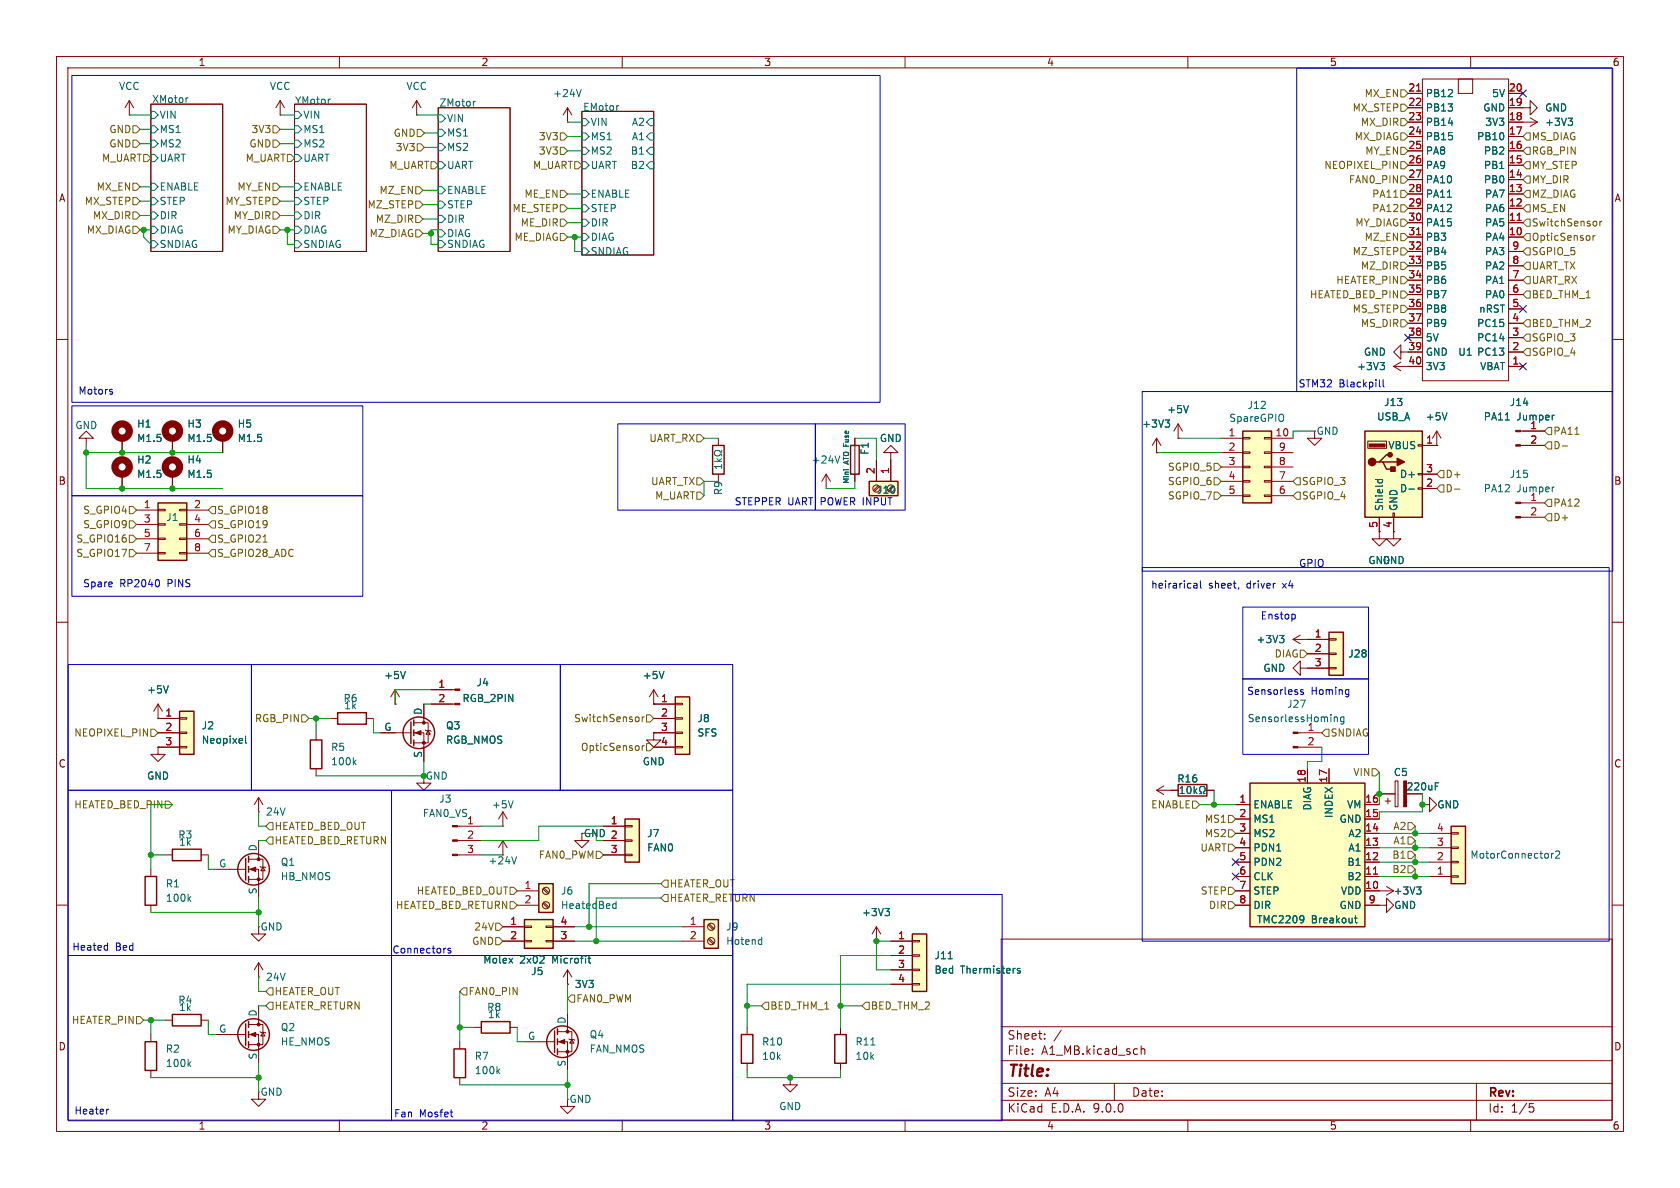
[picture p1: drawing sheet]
<svg xmlns="http://www.w3.org/2000/svg" width="297mm" height="210mm" viewBox="0 0 297 210" stroke-linecap="round" stroke-linejoin="round" font-family="sans-serif">
<defs><g id="words">
<text font-size="2.8" fill="#840000" x="178" y="190.9">Title:</text>
<g font-size="2.1" fill="#840000">
<text x="178" y="184">Sheet:</text>
<text x="178" y="186.7">File:</text>
<text x="184.1" y="186.7">A1_MB.kicad_sch</text>
<text x="178" y="196.9">KiCad</text>
<text x="178" y="194.1">Size:</text>
<text x="184.7" y="194.1">A4</text>
<text x="185.7" y="196.9">E.D.A.</text>
<text x="193.3" y="196.9">9.0.0</text>
<text x="200" y="194.1">Date:</text>
<text x="263" y="194.3">Rev:</text>
<text x="263" y="196.9">Id:</text>
<text x="267.1" y="196.9">1/5</text>
</g>
<g font-size="1.8" fill="#840000">
<text x="35" y="11.9">1</text>
<text x="85" y="11.9">2</text>
<text x="135" y="11.9">3</text>
<text x="185" y="11.9">4</text>
<text x="235" y="11.9">5</text>
<text x="285" y="11.9">6</text>
<text x="10.3" y="35.9">A</text>
<text x="285.3" y="35.9">A</text>
<text x="10.3" y="85.9">B</text>
<text x="285.3" y="85.9">B</text>
<text x="246.1" y="93.4" transform="rotate(-90 246.1 93.4)">4</text>
<text x="10.3" y="135.9">C</text>
<text x="285.3" y="135.9">C</text>
<text x="248.6" y="139.9">220uF</text>
<text x="103.1" y="148.2">GND 2</text>
<text x="10.3" y="185.9">D</text>
<text x="285.3" y="185.9">D</text>
<text x="35" y="199.9">1</text>
<text x="85" y="199.9">2</text>
<text x="135" y="199.9">3</text>
<text x="185" y="199.9">4</text>
<text x="235" y="199.9">5</text>
<text x="285" y="199.9">6</text>
</g>
<g font-size="1.8" fill="#006464">
<text x="20.9" y="16.1">VCC</text>
<text x="47.6" y="16.1">VCC</text>
<text x="71.7" y="16.1">VCC</text>
<text x="97.7" y="17.4">+24V</text>
<text x="252" y="17.4">PB12</text>
<text x="263.7" y="17.4">5V</text>
<text x="26.8" y="18.3">XMotor</text>
<text x="28.1" y="23.7">MS1</text>
<text x="28.1" y="21.2">VIN</text>
<text x="52.1" y="18.5">YMotor</text>
<text x="53.5" y="23.7">MS1</text>
<text x="53.5" y="21.2">VIN</text>
<text x="77.6" y="18.9">ZMotor</text>
<text x="78.9" y="21.8">VIN</text>
<text x="103" y="19.7">EMotor</text>
<text x="104.3" y="22.5">VIN</text>
<text x="111.6" y="22.5">A2</text>
<text x="252" y="22.5">PB14</text>
<text x="252" y="19.9">PB13</text>
<text x="262.1" y="19.9">GND</text>
<text x="262.5" y="22.5">3V3</text>
<text x="273.1" y="19.9">GND</text>
<text x="273.1" y="22.5">+3V3</text>
<text x="28.1" y="26.3">MS2</text>
<text x="28.1" y="28.8">UART</text>
<text x="53.5" y="26.3">MS2</text>
<text x="53.5" y="28.8">UART</text>
<text x="78.9" y="24.3">MS1</text>
<text x="78.9" y="26.9">MS2</text>
<text x="104.3" y="25">MS1</text>
<text x="104.3" y="27.5">MS2</text>
<text x="111.4" y="27.5">B1</text>
<text x="111.6" y="25">A1</text>
<text x="252" y="27.5">PA8</text>
<text x="252" y="25">PB15</text>
<text x="261" y="25">PB10</text>
<text x="262.2" y="27.5">PB2</text>
<text x="28.1" y="33.9">ENABLE</text>
<text x="53.5" y="33.9">ENABLE</text>
<text x="78.9" y="30.1">UART</text>
<text x="78.9" y="34.5">ENABLE</text>
<text x="104.3" y="30.1">UART</text>
<text x="104.3" y="35.2">ENABLE</text>
<text x="111.4" y="30.1">B2</text>
<text x="252" y="35.2">PA11</text>
<text x="252" y="32.6">PA10</text>
<text x="252" y="30.1">PA9</text>
<text x="262.2" y="32.6">PB0</text>
<text x="262.2" y="30.1">PB1</text>
<text x="262.4" y="35.2">PA7</text>
<text x="28.1" y="41.5">DIAG</text>
<text x="28.1" y="39">DIR</text>
<text x="28.1" y="36.4">STEP</text>
<text x="53.5" y="41.5">DIAG</text>
<text x="53.5" y="39">DIR</text>
<text x="53.5" y="36.4">STEP</text>
<text x="78.9" y="39.6">DIR</text>
<text x="78.9" y="37">STEP</text>
<text x="104.3" y="40.2">DIR</text>
<text x="104.3" y="37.7">STEP</text>
<text x="252" y="40.2">PA15</text>
<text x="252" y="37.7">PA12</text>
<text x="262.4" y="40.2">PA5</text>
<text x="262.4" y="37.7">PA6</text>
<text x="28.1" y="44">SNDIAG</text>
<text x="53.5" y="44">SNDIAG</text>
<text x="78.9" y="42.1">DIAG</text>
<text x="78.9" y="44">SNDIAG</text>
<text x="104.3" y="42.8">DIAG</text>
<text x="104.3" y="45.3">SNDIAG</text>
<text x="252" y="47.9">PB5</text>
<text x="252" y="45.3">PB4</text>
<text x="252" y="42.8">PB3</text>
<text x="262.4" y="47.9">PA2</text>
<text x="262.4" y="45.3">PA3</text>
<text x="262.4" y="42.8">PA4</text>
<text x="252" y="52.9">PB7</text>
<text x="252" y="50.4">PB6</text>
<text x="262.4" y="52.9">PA0</text>
<text x="262.4" y="50.4">PA1</text>
<text x="252" y="58">PB9</text>
<text x="252" y="55.5">PB8</text>
<text x="261" y="58">PC15</text>
<text x="261.4" y="55.5">nRST</text>
<text x="239.8" y="65.6">+3V3</text>
<text x="241" y="63.1">GND</text>
<text x="252" y="65.6">3V3</text>
<text x="252" y="63.1">GND</text>
<text x="252" y="60.6">5V</text>
<text x="257.7" y="63.1">U1 PC13</text>
<text x="261" y="60.6">PC14</text>
<text x="261.6" y="65.6">VBAT</text>
<text x="244.6" y="72">J13</text>
<text x="266.8" y="72">J14</text>
<text x="13.2" y="76">GND</text>
<text x="24.1" y="75.8">H1</text>
<text x="33" y="75.8">H3</text>
<text x="41.9" y="75.8">H5</text>
<text x="201.8" y="75.8">+3V3</text>
<text x="206.2" y="73.3">+5V</text>
<text x="217.2" y="74.8">SpareGPIO</text>
<text x="220.5" y="72.5">J12</text>
<text x="232.7" y="77.1">GND</text>
<text x="243.3" y="74.5">USB_A</text>
<text x="252" y="74.5">+5V</text>
<text x="262.2" y="74.5">PA11</text>
<text x="268.2" y="74.5">Jumper</text>
<text x="24.1" y="82.1">H2</text>
<text x="24.1" y="78.3">M1.5</text>
<text x="33" y="82.1">H4</text>
<text x="33" y="78.3">M1.5</text>
<text x="41.9" y="78.3">M1.5</text>
<text x="143.4" y="82.1">+24V</text>
<text x="153.8" y="80.5" transform="rotate(-90 153.8 80.5)">F1</text>
<text x="155.4" y="78.3">GND</text>
<text x="245.3" y="79.6">VBUS</text>
<text x="24.1" y="84.7">M1.5</text>
<text x="33" y="84.7">M1.5</text>
<text x="127.9" y="87.6" transform="rotate(-90 127.9 87.6)">R9</text>
<text x="154.9" y="87.5">J10</text>
<text x="247.4" y="84.7">D+</text>
<text x="247.4" y="87.2">D-</text>
<text x="262.2" y="87.2">PA12</text>
<text x="266.8" y="84.7">J15</text>
<text x="268.2" y="87.2">Jumper</text>
<text x="29.3" y="92.3">J1</text>
<text x="244.7" y="90.4" transform="rotate(-90 244.7 90.4)">Shield</text>
<text x="247.2" y="90.4" transform="rotate(-90 247.2 90.4)">GND</text>
<text x="241.8" y="99.9">GND</text>
<text x="244.3" y="99.9">GND</text>
<text x="222" y="113.9">+3V3</text>
<text x="223.2" y="119">GND</text>
<text x="238.3" y="116.4">J28</text>
<text x="25.9" y="122.8">+5V</text>
<text x="60.6" y="124.3">R6</text>
<text x="60.8" y="125.6">1k</text>
<text x="67.8" y="120.2">+5V</text>
<text x="81.7" y="124.3">RGB_2PIN</text>
<text x="84.2" y="121.5">J4</text>
<text x="113.5" y="120.2">+5V</text>
<text x="227.4" y="125.3">J27</text>
<text x="35.6" y="129.1">J2</text>
<text x="35.6" y="131.7">Neopixel</text>
<text x="67.8" y="129.3">G</text>
<text x="74.7" y="126.5" transform="rotate(-90 74.7 126.5)">D</text>
<text x="78.7" y="131.7">RGB_NMOS</text>
<text x="78.7" y="129.1">Q3</text>
<text x="123.2" y="127.9">J8</text>
<text x="123.2" y="130.4">SFS</text>
<text x="220.5" y="127.9">SensorlessHoming</text>
<text x="58.4" y="132.9">R5</text>
<text x="58.4" y="135.5">100k</text>
<text x="74.7" y="134.1" transform="rotate(-90 74.7 134.1)">S</text>
<text x="113.5" y="135.5">GND</text>
<text x="246.3" y="137.4">C5</text>
<text x="25.9" y="138">GND</text>
<text x="75.2" y="138">GND</text>
<text x="77.5" y="142.1">J3</text>
<text x="86.9" y="143.1">+5V</text>
<text x="208" y="138.5">R16</text>
<text x="221.5" y="143.1">ENABLE</text>
<text x="232" y="143.4" transform="rotate(-90 232 143.4)">DIAG</text>
<text x="238" y="143.1">VM</text>
<text x="254" y="143.1">GND</text>
<text x="31.4" y="148.4">R3</text>
<text x="31.5" y="149.7">1k</text>
<text x="46.9" y="144.4">24V</text>
<text x="74.6" y="144.6">FAN0_VS</text>
<text x="82.5" y="145.8">1</text>
<text x="114.3" y="148.2">J7</text>
<text x="221.5" y="145.6">MS1</text>
<text x="221.5" y="148.2">MS2</text>
<text x="235.8" y="144.7" transform="rotate(-90 235.8 144.7)">INDEX</text>
<text x="236.7" y="145.6">GND</text>
<text x="238.3" y="148.2">A2</text>
<text x="38.6" y="153.4">G</text>
<text x="45.5" y="150.6" transform="rotate(-90 45.5 150.6)">D</text>
<text x="49.5" y="153.3">Q1</text>
<text x="49.5" y="155.8">HB_NMOS</text>
<text x="86.3" y="153">+24V</text>
<text x="114.3" y="150.7">FAN0</text>
<text x="221.5" y="150.7">PDN1</text>
<text x="221.5" y="153.3">PDN2</text>
<text x="221.5" y="155.8">CLK</text>
<text x="238.1" y="153.3">B1</text>
<text x="238.1" y="155.8">B2</text>
<text x="238.3" y="150.7">A1</text>
<text x="259.9" y="152">MotorConnector2</text>
<text x="29.2" y="157.1">R1</text>
<text x="29.2" y="159.6">100k</text>
<text x="45.5" y="158.2" transform="rotate(-90 45.5 158.2)">S</text>
<text x="99.1" y="158.3">J6</text>
<text x="99.1" y="160.9">HeatedBed</text>
<text x="221.5" y="158.3">STEP</text>
<text x="221.5" y="160.9">DIR</text>
<text x="236.7" y="160.9">GND</text>
<text x="237" y="158.3">VDD</text>
<text x="246.3" y="158.3">+3V3</text>
<text x="246.4" y="160.9">GND</text>
<text x="46" y="164.7">GND</text>
<text x="128.3" y="164.7">J9</text>
<text x="128.3" y="167.2">Hotend</text>
<text x="152.3" y="162.2">+3V3</text>
<text x="222.1" y="163.4">TMC2209</text>
<text x="231.8" y="163.4">Breakout</text>
<text x="46.9" y="173.6">24V</text>
<text x="85.3" y="170.5">Molex</text>
<text x="91.9" y="170.5">2x02</text>
<text x="93.8" y="172.6">J5</text>
<text x="97.7" y="170.5">Microfit</text>
<text x="165.1" y="169.8">J11</text>
<text x="165.1" y="172.3">Bed</text>
<text x="169.8" y="172.3">Thermisters</text>
<text x="31.4" y="177.6">R4</text>
<text x="31.5" y="178.9">1k</text>
<text x="45.5" y="179.8" transform="rotate(-90 45.5 179.8)">D</text>
<text x="86" y="178.9">R8</text>
<text x="101.5" y="174.9">3V3</text>
<text x="38.6" y="182.6">G</text>
<text x="49.5" y="182.5">Q2</text>
<text x="49.5" y="185">HE_NMOS</text>
<text x="86.2" y="180.2">1k</text>
<text x="93.2" y="183.9">G</text>
<text x="100.1" y="181.1" transform="rotate(-90 100.1 181.1)">D</text>
<text x="104.1" y="183.7">Q4</text>
<text x="134.6" y="185">R10</text>
<text x="151.1" y="185">R11</text>
<text x="29.2" y="186.3">R2</text>
<text x="29.2" y="188.8">100k</text>
<text x="45.5" y="187.4" transform="rotate(-90 45.5 187.4)">S</text>
<text x="83.8" y="187.6">R7</text>
<text x="83.8" y="190.1">100k</text>
<text x="100.1" y="188.7" transform="rotate(-90 100.1 188.7)">S</text>
<text x="104.1" y="186.3">FAN_NMOS</text>
<text x="134.6" y="187.6">10k</text>
<text x="151.1" y="187.6">10k</text>
<text x="46" y="193.9">GND</text>
<text x="100.6" y="195.2">GND</text>
<text x="137.7" y="196.4">GND</text>
</g>
<g font-size="1.8" fill="#725600">
<text x="241.1" y="17.4">MX_EN</text>
<text x="19.2" y="23.7">GND</text>
<text x="44.4" y="23.7">3V3</text>
<text x="239" y="19.9">MX_STEP</text>
<text x="240.5" y="22.5">MX_DIR</text>
<text x="17.9" y="28.8">M_UART</text>
<text x="19.2" y="26.3">GND</text>
<text x="43.3" y="28.8">M_UART</text>
<text x="44" y="26.3">GND</text>
<text x="69.5" y="24.4">GND</text>
<text x="69.9" y="26.9">3V3</text>
<text x="95.2" y="25">3V3</text>
<text x="95.2" y="27.5">3V3</text>
<text x="239.4" y="25">MX_DIAG</text>
<text x="241.3" y="27.5">MY_EN</text>
<text x="270.7" y="27.5">RGB_PIN</text>
<text x="270.7" y="25">MS_DIAG</text>
<text x="17" y="33.9">MX_EN</text>
<text x="41.9" y="33.9">MY_EN</text>
<text x="67" y="34.5">MZ_EN</text>
<text x="68.7" y="30.1">M_UART</text>
<text x="92.6" y="35.2">ME_EN</text>
<text x="94.1" y="30.1">M_UART</text>
<text x="234" y="30.1">NEOPIXEL_PIN</text>
<text x="238.4" y="32.6">FAN0_PIN</text>
<text x="242.5" y="35.2">PA11</text>
<text x="270.7" y="35.2">MZ_DIAG</text>
<text x="270.7" y="30.1">MY_STEP</text>
<text x="270.7" y="32.6">MY_DIR</text>
<text x="14.9" y="36.4">MX_STEP</text>
<text x="15.2" y="41.5">MX_DIAG</text>
<text x="16.3" y="39">MX_DIR</text>
<text x="39.8" y="36.4">MY_STEP</text>
<text x="40.1" y="41.5">MY_DIAG</text>
<text x="41.2" y="39">MY_DIR</text>
<text x="64.9" y="37">MZ_STEP</text>
<text x="66.3" y="39.6">MZ_DIR</text>
<text x="90.5" y="37.7">ME_STEP</text>
<text x="92" y="40.2">ME_DIR</text>
<text x="239.5" y="40.2">MY_DIAG</text>
<text x="242.5" y="37.7">PA12</text>
<text x="270.7" y="37.7">MS_EN</text>
<text x="270.7" y="40.2">SwitchSensor</text>
<text x="65.2" y="42.1">MZ_DIAG</text>
<text x="90.9" y="42.8">ME_DIAG</text>
<text x="239" y="45.3">MZ_STEP</text>
<text x="240.5" y="47.9">MZ_DIR</text>
<text x="241.1" y="42.8">MZ_EN</text>
<text x="270.7" y="47.9">UART_TX</text>
<text x="270.7" y="42.8">OpticSensor</text>
<text x="270.7" y="45.3">SGPIO_5</text>
<text x="231.5" y="52.9">HEATED_BED_PIN</text>
<text x="236.1" y="50.4">HEATER_PIN</text>
<text x="270.7" y="52.9">BED_THM_1</text>
<text x="270.7" y="50.4">UART_RX</text>
<text x="239" y="55.5">MS_STEP</text>
<text x="240.5" y="58">MS_DIR</text>
<text x="270.7" y="58">BED_THM_2</text>
<text x="270.7" y="60.6">SGPIO_3</text>
<text x="270.7" y="63.1">SGPIO_4</text>
<text x="274.5" y="77.1">PA11</text>
<text x="114.7" y="78.3">UART_RX</text>
<text x="206.4" y="83.4">SGPIO_5</text>
<text x="274.5" y="79.6">D-</text>
<text x="115" y="86">UART_TX</text>
<text x="115.7" y="88.5">M_UART</text>
<text x="206.4" y="88.5">SGPIO_7</text>
<text x="206.4" y="86">SGPIO_6</text>
<text x="230.1" y="86">SGPIO_3</text>
<text x="230.1" y="88.5">SGPIO_4</text>
<text x="255.5" y="87.2">D-</text>
<text x="255.5" y="84.7">D+</text>
<text x="274.5" y="89.8">PA12</text>
<text x="14.6" y="93.6">S_GPIO9</text>
<text x="14.6" y="91">S_GPIO4</text>
<text x="38.3" y="93.6">S_GPIO19</text>
<text x="38.3" y="91">S_GPIO18</text>
<text x="274.5" y="92.3">D+</text>
<text x="13.4" y="96.1">S_GPIO16</text>
<text x="13.4" y="98.7">S_GPIO17</text>
<text x="38.3" y="98.7">S_GPIO28_ADC</text>
<text x="38.3" y="96.1">S_GPIO21</text>
<text x="225.2" y="116.4">DIAG</text>
<text x="13" y="130.4">NEOPIXEL_PIN</text>
<text x="45" y="127.9">RGB_PIN</text>
<text x="101.4" y="127.9">SwitchSensor</text>
<text x="235.1" y="130.4">SNDIAG</text>
<text x="102.6" y="132.9">OpticSensor</text>
<text x="239.2" y="137.4">VIN</text>
<text x="13.2" y="143.1">HEATED_BED_PIN</text>
<text x="203.4" y="143.1">ENABLE</text>
<text x="48.5" y="146.9">HEATED_BED_OUT</text>
<text x="48.5" y="149.5">HEATED_BED_RETURN</text>
<text x="212.9" y="148.2">MS2</text>
<text x="212.9" y="145.6">MS1</text>
<text x="246.2" y="149.5">A1</text>
<text x="246.2" y="146.9">A2</text>
<text x="95.2" y="152">FAN0_PWM</text>
<text x="212.1" y="150.7">UART</text>
<text x="246" y="152">B1</text>
<text x="246" y="154.5">B2</text>
<text x="69.9" y="160.9">HEATED_BED_RETURN</text>
<text x="73.6" y="158.3">HEATED_BED_OUT</text>
<text x="118.3" y="157.1">HEATER_OUT</text>
<text x="118.3" y="159.6">HEATER_RETURN</text>
<text x="212.2" y="158.3">STEP</text>
<text x="213.6" y="160.9">DIR</text>
<text x="83.4" y="167.2">GND</text>
<text x="83.7" y="164.7">24V</text>
<text x="48.5" y="176.1">HEATER_OUT</text>
<text x="48.5" y="178.7">HEATER_RETURN</text>
<text x="82.7" y="176.1">FAN0_PIN</text>
<text x="101.8" y="177.4">FAN0_PWM</text>
<text x="136.1" y="178.7">BED_THM_1</text>
<text x="153.9" y="178.7">BED_THM_2</text>
<text x="12.6" y="181.2">HEATER_PIN</text>
</g>
<g font-size="1.8" fill="#a90000">
<text x="248.9" y="16.3">21</text>
<text x="266.7" y="16.3">20</text>
<text x="248.9" y="23.9">24</text>
<text x="248.9" y="21.3">23</text>
<text x="248.9" y="18.8">22</text>
<text x="266.7" y="23.9">17</text>
<text x="266.7" y="21.3">18</text>
<text x="266.7" y="18.8">19</text>
<text x="248.9" y="29">26</text>
<text x="248.9" y="26.4">25</text>
<text x="266.7" y="29">15</text>
<text x="266.7" y="26.4">16</text>
<text x="248.9" y="34">28</text>
<text x="248.9" y="31.5">27</text>
<text x="266.7" y="34">13</text>
<text x="266.7" y="31.5">14</text>
<text x="248.9" y="41.7">31</text>
<text x="248.9" y="39.1">30</text>
<text x="248.9" y="36.6">29</text>
<text x="266.7" y="41.7">10</text>
<text x="266.7" y="39.1">11</text>
<text x="266.7" y="36.6">12</text>
<text x="248.9" y="46.7">33</text>
<text x="248.9" y="44.2">32</text>
<text x="267.3" y="46.7">8</text>
<text x="267.3" y="44.2">9</text>
<text x="248.9" y="51.8">35</text>
<text x="248.9" y="49.3">34</text>
<text x="267.3" y="51.8">6</text>
<text x="267.3" y="49.3">7</text>
<text x="248.9" y="59.4">38</text>
<text x="248.9" y="56.9">37</text>
<text x="248.9" y="54.4">36</text>
<text x="267.3" y="59.4">3</text>
<text x="267.3" y="56.9">4</text>
<text x="267.3" y="54.4">5</text>
<text x="248.9" y="64.5">40</text>
<text x="248.9" y="62">39</text>
<text x="267.3" y="64.5">1</text>
<text x="267.3" y="62">2</text>
<text x="217.1" y="77.2">1</text>
<text x="225.4" y="77.2">10</text>
<text x="270.4" y="75.9">1</text>
<text x="154.7" y="83.9" transform="rotate(-90 154.7 83.9)">2</text>
<text x="157.2" y="83.9" transform="rotate(-90 157.2 83.9)">1</text>
<text x="217.1" y="79.8">2</text>
<text x="217.1" y="82.3">3</text>
<text x="226" y="79.8">9</text>
<text x="226" y="82.3">8</text>
<text x="252" y="78.5">1</text>
<text x="252" y="83.6">3</text>
<text x="270.4" y="78.5">2</text>
<text x="25.3" y="89.9">1</text>
<text x="34.2" y="89.9">2</text>
<text x="217.1" y="84.8">4</text>
<text x="217.1" y="87.4">5</text>
<text x="226" y="84.8">7</text>
<text x="226" y="87.4">6</text>
<text x="252" y="86.1">2</text>
<text x="270.4" y="88.6">1</text>
<text x="25.3" y="92.5">3</text>
<text x="25.3" y="95">5</text>
<text x="34.2" y="92.5">4</text>
<text x="34.2" y="95">6</text>
<text x="243.6" y="93.4" transform="rotate(-90 243.6 93.4)">5</text>
<text x="270.4" y="91.2">2</text>
<text x="25.3" y="97.5">7</text>
<text x="34.2" y="97.5">8</text>
<text x="232.3" y="112.8">1</text>
<text x="232.3" y="115.3">2</text>
<text x="232.3" y="117.9">3</text>
<text x="77.4" y="121.7">1</text>
<text x="77.4" y="124.2">2</text>
<text x="116.8" y="124.2">1</text>
<text x="29.1" y="126.7">1</text>
<text x="29.1" y="129.3">2</text>
<text x="29.1" y="131.8">3</text>
<text x="116.8" y="126.7">2</text>
<text x="116.8" y="129.3">3</text>
<text x="116.8" y="131.8">4</text>
<text x="231.1" y="129.3">1</text>
<text x="231.1" y="131.8">2</text>
<text x="219" y="142">1</text>
<text x="230.9" y="138.5" transform="rotate(-90 230.9 138.5)">18</text>
<text x="234.7" y="138.5" transform="rotate(-90 234.7 138.5)">17</text>
<text x="241.3" y="142">16</text>
<text x="82.5" y="148.3">2</text>
<text x="107.9" y="145.8">1</text>
<text x="219" y="144.5">2</text>
<text x="219" y="147.1">3</text>
<text x="219" y="149.6">4</text>
<text x="241.3" y="144.5">15</text>
<text x="241.3" y="147.1">14</text>
<text x="241.3" y="149.6">13</text>
<text x="253.9" y="149.6">3</text>
<text x="253.9" y="147.1">4</text>
<text x="82.5" y="150.9">3</text>
<text x="107.9" y="150.9">3</text>
<text x="219" y="152.1">5</text>
<text x="219" y="154.7">6</text>
<text x="241.3" y="152.1">12</text>
<text x="241.3" y="154.7">11</text>
<text x="253.9" y="154.7">1</text>
<text x="253.9" y="152.1">2</text>
<text x="92.6" y="157.2">1</text>
<text x="92.6" y="159.8">2</text>
<text x="219" y="157.2">7</text>
<text x="219" y="159.8">8</text>
<text x="241.3" y="157.2">10</text>
<text x="241.9" y="159.8">9</text>
<text x="90.1" y="163.6">1</text>
<text x="90.1" y="166.1">2</text>
<text x="99" y="163.6">4</text>
<text x="99" y="166.1">3</text>
<text x="121.8" y="163.6">1</text>
<text x="121.8" y="166.1">2</text>
<text x="158.7" y="166.1">1</text>
<text x="158.7" y="168.7">2</text>
<text x="158.7" y="171.2">3</text>
<text x="158.7" y="173.7">4</text>
</g>
<g font-size="1.8" fill="#0000c2">
<text x="13.8" y="70">Motors</text>
<text x="229.5" y="68.7">STM32</text>
<text x="236.7" y="68.7">Blackpill</text>
<text x="129.8" y="89.4">STEPPER UART</text>
<text x="144.8" y="89.4">POWER INPUT</text>
<text x="229.6" y="100.4">GPIO</text>
<text x="14.6" y="103.9">Spare</text>
<text x="21.2" y="103.9">RP2040</text>
<text x="29.7" y="103.9">PINS</text>
<text x="203.4" y="104.2">heirarical</text>
<text x="213.7" y="104.2">sheet,</text>
<text x="220.5" y="104.2">driver</text>
<text x="227.1" y="104.2">x4</text>
<text x="222.8" y="109.7">Enstop</text>
<text x="220.4" y="123">Sensorless</text>
<text x="231.8" y="123">Homing</text>
<text x="12.7" y="168.3">Heated</text>
<text x="20.4" y="168.3">Bed</text>
<text x="69.3" y="168.8">Connectors</text>
<text x="13.1" y="197.2">Heater</text>
<text x="69.6" y="197.7">Fan</text>
<text x="74.1" y="197.7">Mosfet</text>
</g>
<g font-size="1.2" fill="#006464">
<text x="150.3" y="82" transform="rotate(-90 150.3 82)">ATO Fuse</text>
<text x="150.3" y="85.6" transform="rotate(-90 150.3 85.6)">Mini</text>
</g>
</g></defs>
<g fill="none" stroke="#840000" stroke-width=".18">
<path d="M10 10h277v190h-277zM12 12h273v186h-273zM26.7 18.4h12.7v26.1h-12.7zM52.1 18.4h12.7v26.1h-12.7zM60 10v2M77.5 19.1h12.7v25.4h-12.7zM102.9 19.7h12.7v25.4h-12.7zM110 10v2M160 10v2M210 10v2M260 10v2M10 60h2"/>
<path d="M232.4 76.2v1.3h1.3l-1.3 1.2-1.3-1.2h1.3M285 60h2M21.6 83.8v2.6M30.5 83.8v2.6M10 110h2M285 110h2M27.9 132.1v1.3h1.3l-1.3 1.2-1.2-1.2h1.2M27.9 132.1h.1M67.3 129.5h5.3M69.8 124.5h.1M69.8 121.9l-.7 1.3M69.8 121.9l.8 1.3"/>
<path d="M69.8 121.9v2.6M73.2 127.8h2.5v3.5h-2.5M73.2 129.5h1.7v5.1M74.9 137.2v1.2h1.3l-1.3 1.3-1.2-1.3h1.2M74.9 124.5v3.3M75.2 129l.1 .2h.8l.1 .1M75.7 129.2l.4 .6h-.8zM76.2 121.9h4.2M76.2 124.5h4.2M10 160h2M177 166h108v32h-108zM285 160h2"/>
<path d="M60 198v2M110 198v2M160 198v2M177 194.5h108M177 191.5h108M177 187.5h108M177 181.5h108M182.5 186.3v.1M182.5 185.5v.1M184.7 183.6v.1M184.7 182.8v.1M187.6 182.1l-1.3 2"/>
<path d="M197 191.5v3M201.7 184.9v1.5M201.7 185.5l.3-.1 .3 .1 .1 .9M210 198v2M260 198v2M261 191.5v6.5M270.4 195.1h.7M270.5 195.7h.4l.3 .3-.2 .5-.5 .1"/>
</g>
<g fill="none" stroke="#006464" stroke-width=".18">
<path d="M26.7 19.7h.6l.6 .6-.6 .7h-.6zM33.2 17.3h-.2M52.1 19.7h.6l.6 .6-.6 .7h-.6zM58.3 17.5h.1M84 17.9l-.2 .1M109.3 18.7h.1M26.7 22.2h.6l.6 .7-.6 .6h-.6zM26.7 24.8h.6l.6 .6-.6 .6h-.6zM26.7 27.3h.6l.6 .6-.6 .7h-.6zM26.7 37.5h.6l.6 .6-.6 .6h-.6zM26.7 34.9h.6l.6 .7-.6 .6h-.6zM26.7 32.4h.6l.6 .6-.6 .7h-.6z"/>
<path d="M52.1 22.2h.6l.6 .7-.6 .6h-.6zM52.1 24.8h.6l.6 .6-.6 .6h-.6zM52.1 27.3h.6l.6 .6-.6 .7h-.6zM52.1 37.5h.6l.6 .6-.6 .6h-.6zM52.1 34.9h.6l.6 .7-.6 .6h-.6zM52.1 32.4h.6l.6 .6-.6 .7h-.6zM77.5 22.8h.6l.6 .7-.6 .6h-.6zM77.5 25.4h.6l.6 .6-.6 .6h-.6zM77.5 28.6h.6l.6 .6-.6 .6h-.6zM77.5 38.1h.6l.6 .6-.6 .6h-.6zM77.5 35.5h.6l.6 .7-.6 .6h-.6zM77.5 20.3h.6l.6 .6-.6 .7h-.6z"/>
<path d="M77.5 33h.6l.6 .6-.6 .7h-.6zM102.9 23.5h.6l.6 .6-.6 .7h-.6zM102.9 26h.6l.6 .7-.6 .6h-.6zM102.9 28.6h.6l.6 .6-.6 .6h-.6zM102.9 38.7h.6l.6 .7-.6 .6h-.6zM102.9 36.2h.6l.6 .6-.6 .7h-.6zM102.9 21h.6l.6 .6-.6 .6h-.6zM102.9 33.7h.6l.6 .6-.6 .6h-.6zM114.9 23.5h.7v1.3h-.7l-.6-.7zM114.9 28.6h.7v1.2h-.7l-.6-.6zM114.9 21h.7v1.2h-.7l-.6-.6zM114.9 26h.7v1.3h-.7l-.6-.6z"/>
<path d="M26.7 40h.6l.6 .6-.6 .7h-.6zM26.7 42.5h.6l.6 .7-.6 .6h-.6zM52.1 40h.6l.6 .6-.6 .7h-.6zM52.1 42.5h.6l.6 .7-.6 .6h-.6zM77.5 40.6h.6l.6 .7-.6 .6h-.6zM77.5 42.5h.6l.6 .7-.6 .6h-.6zM102.9 41.3h.6l.6 .6-.6 .6h-.6zM102.9 43.8h.6l.6 .7-.6 .6h-.6zM71.7 118.7l-.5 1.3"/>
</g>
<g fill="#840000" stroke="#840000" stroke-width=".18">
<path d="M80.4 121.8h.9v.2h-.9z"/>
<path d="M80.4 124.3h.9v.3h-.9z"/>
<path d="M73.4 129.5l1-.3v.7z"/>
<circle cx="74.9" cy="127.8" r=".25"/>
<circle cx="74.9" cy="131.3" r=".25"/>
</g>
<g fill="none" stroke="#840000" stroke-width="1.3">
<circle cx="21.6" cy="82.5" r="1.27"/>
<circle cx="30.5" cy="82.5" r="1.27"/>
</g>
<g fill="none" stroke="#840000" stroke-width=".25">
<path d="M72.6 127.6v3.8M73.2 127.3v1M73.2 129v1M73.2 130.8v1"/>
<circle cx="74" cy="129.5" r="2.79"/>
</g>
<path d="M31.7 125.7h2.6v7.7h-2.6z" fill="#ffffc2"/>
<path d="M126 78.7h2v5.1h-2zM31.7 125.7h2.6v7.7h-2.6zM54.9 130.8h2v5.1h-2zM59.7 126h5.1v2h-5.1z" fill="none" stroke="#840000" stroke-width=".25"/>
<g fill="none" stroke="#840000" stroke-width=".18">
<path d="M15.2 77.5h1.3l-1.3-1.3-1.2 1.3h1.2v1.2M21.6 77.5v2.5M127 77.5v1.2M254 78.7h.1M254 76.2l-.8 1.3M254 76.2l.8 1.3M254 76.2v2.5M127 83.8v1.3M268.8 88.9h4.2M268.8 91.4h4.2M27.9 127h3.8M27.9 129.5h3.8"/>
<path d="M27.9 132.1h3.8M31.7 126.9h1.3v.2h-1.3zM31.7 129.4h1.3v.3h-1.3zM31.7 132h1.3v.2h-1.3zM55.9 129.5v1.3M55.9 135.9v1.3M58.4 127h1.3M64.8 127h1.2"/>
</g>
<path d="M127.6 79.6v.3h-.3a.54 .54 0 0 0-.7-.2 .54 .54 0 0 0-.2 .7 .58 .58 0 0 0 .9-.1h.3v.3M255.8 73l-.4 1.2M126.3 81.6h1.3M126.7 81.1l.5 .5M127.6 82.1v.7M127.6 82.5h-1.3l.4 .3M127.6 81.1l-.5 .3M274.7 86.1h.1M43.4 130.1v1.1l.2 .2M62.6 134.7l.3 .5M62.9 134.4l-.4 .4" fill="none" stroke="#006464" stroke-width=".18"/>
<circle cx="21.6" cy="76.2" r="1.27" fill="none" stroke="#840000" stroke-width="1.3"/>
<g fill="#840000" stroke="#840000" stroke-width=".18">
<path d="M268 88.8h.8v.2h-.8z"/>
<path d="M268 91.3h.8v.3h-.8z"/>
</g>
<path d="M92.7 162.6h5.1v5h-5.1z" fill="#ffffc2"/>
<path d="M92.7 162.6h5.1v5h-5.1z" fill="none" stroke="#840000" stroke-width=".25"/>
<path d="M88.9 163.8h3.8M88.9 166.4h3.8M92.7 163.7h1.3v.3h-1.3zM92.7 166.2h1.3v.3h-1.3zM96.5 163.7h1.3v.3h-1.3zM96.5 166.2h1.3v.3h-1.3zM97.8 163.8h3.8M97.8 166.4h3.8M100.3 174h.1M100.3 171.5l-.7 1.2M100.3 171.5l.8 1.2M100.3 171.5v2.5" fill="none" stroke="#840000" stroke-width=".18"/>
<path d="M103.9 169.4h.5M104.1 169v1.1l.3 .2" fill="none" stroke="#006464" stroke-width=".18"/>
<path d="M27.9 88.9h5.1v10.2h-5.1z" fill="#ffffc2"/>
<g fill="none" stroke="#840000" stroke-width=".25">
<path d="M27.9 88.9h5.1v10.2h-5.1zM80.3 185.4h2v5.1h-2zM85.1 180.6h5.1v2h-5.1zM98 182.2v3.9M98.6 181.9v1M98.6 183.6v1.1M98.6 185.4v1"/>
<circle cx="99.4" cy="184.1" r="2.79"/>
</g>
<g fill="none" stroke="#840000" stroke-width=".18">
<path d="M269.2 19.1h1.3v-1.3l1.3 1.3-1.3 1.2v-1.2M30.5 77.5v2.5M268.8 76.2h4.2M268.8 78.7h4.2M24.1 90.2h3.8M24.1 92.7h3.8M24.1 95.3h3.8M24.1 97.8h3.8M27.9 90h1.3v.3h-1.3zM27.9 92.6h1.3v.2h-1.3zM27.9 95.1h1.3v.3h-1.3zM27.9 97.7h1.3v.2h-1.3z"/>
<path d="M31.7 90h1.3v.3h-1.3zM31.7 92.6h1.3v.2h-1.3zM31.7 95.1h1.3v.3h-1.3zM31.7 97.7h1.3v.2h-1.3zM33 90.2h3.8M33 92.7h3.8M33 95.3h3.8M33 97.8h3.8M246.4 94v1.3h1.2l-1.2 1.2-1.3-1.2h1.3M88.9 148.6l-.8 1.3M88.9 148.6l.8 1.3M88.9 148.6v2.5"/>
<path d="M45.7 172.7h.1M45.7 170.2l-.7 1.3M45.7 170.2l.8 1.3M45.7 170.2v2.5M100.3 179.1v3.3M81.3 184.2v1.2M81.3 190.5v1.3M83.8 181.6h1.3M90.2 181.6h1.2M92.7 184.2h5.3M98.6 182.4h2.5v3.5h-2.5M98.6 184.2h1.7v5"/>
<path d="M100.3 194.3v1.3h1.3l-1.3 1.3-1.2-1.3h1.2M100.6 183.6l.1 .2h.8l.1 .1M101.1 183.8l.4 .6h-.8z"/>
</g>
<g fill="#840000" stroke="#840000" stroke-width=".18">
<path d="M268 76.1h.8v.2h-.8z"/>
<path d="M268 78.6h.8v.3h-.8z"/>
<path d="M98.8 184.2l1-.4v.7z"/>
<circle cx="100.3" cy="182.4" r=".25"/>
<circle cx="100.3" cy="185.9" r=".25"/>
</g>
<path d="M266.1 74.2h.8M274.7 73.4h.1M91.3 151.5l-.4 1.2M88 189.3l.3 .5M88.3 189l-.4 .4" fill="none" stroke="#006464" stroke-width=".18"/>
<circle cx="30.5" cy="76.2" r="1.27" fill="none" stroke="#840000" stroke-width="1.3"/>
<path d="M110.5 144.8h2.5v7.6h-2.5z" fill="#ffffc2"/>
<path d="M110.5 144.8h2.5v7.6h-2.5z" fill="none" stroke="#840000" stroke-width=".25"/>
<path d="M39.4 77.5v2.5M80.9 146.1h4.2M80.9 148.6h4.2M80.9 151.1h4.2M102.9 147.3v1.3h1.2l-1.2 1.3-1.3-1.3h1.3M106.7 146.1h3.8M106.7 148.6h3.8M106.7 151.1h3.8M110.5 145.9h1.3v.3h-1.3zM110.5 148.5h1.3v.2h-1.3zM110.5 151h1.3v.3h-1.3z" fill="none" stroke="#840000" stroke-width=".18"/>
<circle cx="39.4" cy="76.2" r="1.27" fill="none" stroke="#840000" stroke-width="1.3"/>
<g fill="#840000" stroke="#840000" stroke-width=".18">
<path d="M80 145.9h.9v.3h-.9z"/>
<path d="M80 148.5h.9v.2h-.9z"/>
<path d="M80 151h.9v.3h-.9z"/>
</g>
<path d="M95.2 156.2h2.6v5.1h-2.6z" fill="#ffffc2"/>
<g fill="none" stroke="#840000" stroke-width=".25">
<path d="M95.2 156.2h2.6v5.1h-2.6zM43.4 181v3.8M43.9 180.6v1M43.9 182.4v1M43.9 184.2v1"/>
<circle cx="44.8" cy="182.9" r="2.79"/>
</g>
<g fill="none" stroke="#840000" stroke-width=".18">
<path d="M248.9 19.1h2.6M248.9 16.5h2.6M251.5 14h15.2v53.3h-15.2zM257.8 14h2.5v2.5h-2.5zM266.7 19.1h2.5M266.7 16.5h2.5M248.9 39.4h2.6M248.9 36.8h2.6M248.9 34.3h2.6M248.9 31.8h2.6M248.9 29.2h2.6M248.9 26.7h2.6"/>
<path d="M248.9 24.1h2.6M248.9 21.6h2.6M266.7 39.4h2.5M266.7 36.8h2.5M266.7 34.3h2.5M266.7 31.8h2.5M266.7 29.2h2.5M266.7 26.7h2.5M266.7 24.1h2.5M266.7 21.6h5.1M270.5 20.8l1.3 .8M271.8 21.6l-1.3 .8"/>
<path d="M248.9 59.7h2.6M248.9 57.2h2.6M248.9 54.6h2.6M248.9 52.1h2.6M248.9 49.5h2.6M248.9 47h2.6M248.9 44.5h2.6M248.9 41.9h2.6M266.7 59.7h2.5M266.7 57.2h2.5M266.7 54.6h2.5M266.7 52.1h2.5"/>
<path d="M266.7 49.5h2.5M266.7 47h2.5M266.7 44.5h2.5M266.7 41.9h2.5M208.3 77.5h.1M208.3 74.9l-.8 1.3M208.3 74.9l.7 1.3M208.3 74.9v2.6M246.4 64.8h5.1M246.4 64.8l1.2 .7M247.6 62.2v1.3l-1.2-1.3 1.2-1.2v1.2h3.9M247.6 64l-1.2 .8"/>
<path d="M266.7 64.8h2.5M266.7 62.2h2.5M88.9 146.1h.1M88.9 143.5l-.8 1.3M88.9 143.5l.8 1.3M88.9 143.5v2.6M91.4 157.5h3.8M96 157.1l.9 .9M96 159.7l.9 .8M96.2 157l.8 .8M96.2 159.5l.8 .9M45.7 177.8v3.3"/>
<path d="M91.4 160h3.8M38.1 182.9h5.3M43.9 181.1h2.6v3.6h-2.6M43.9 182.9h1.8v5.1M45.7 193v1.3h1.3l-1.3 1.3-1.3-1.3h1.3M46 182.4l.1 .1h.8l.1 .1M46.5 182.5l.4 .6h-.8z"/>
<circle cx="96.5" cy="157.5" r=".63"/>
<circle cx="96.5" cy="160" r=".63"/>
</g>
<path d="M255.9 34.9h.7M277.2 20.9h.8l-.4 .5M277.8 21.4l.2 .2v.3l-.2 .3M210.1 71.7l-.4 1.3M244 64.1h.8l-.5 .5M244.5 64.6l.3 .2v.3l-.3 .2M90.7 141.5l-.4 1.3M108.4 159.8h.5M108.9 159.3v1.3M108.4 160.5h.5" fill="none" stroke="#006464" stroke-width=".18"/>
<path d="M250.4 16.1h.8M268.2 39h.7M250.4 41.5h.8" fill="none" stroke="#a90000" stroke-width=".18"/>
<g fill="#840000" stroke="#840000" stroke-width=".18">
<path d="M44.2 182.9l1-.4v.8z"/>
<circle cx="45.7" cy="181.1" r=".25"/>
<circle cx="45.7" cy="184.7" r=".25"/>
</g>
<path d="M241.3 76.2h10.2v15.2h-10.2z" fill="#ffffc2"/>
<g fill="none" stroke="#840000" stroke-width=".25">
<path d="M241.3 76.2h10.2v15.2h-10.2zM243.8 81.7h.7l.6 1.2h1.3M244.5 81.7h2.5M245.7 80.4h-.6l-1.3 1.3h-.6M25.7 154.9h2v5.1h-2zM30.5 150.1h5.1v2h-5.1zM43.4 151.8v3.8M43.9 151.4v1M43.9 153.2v1M43.9 154.9v1.1M30.5 179.3h5.1v2.1h-5.1zM25.7 184.2h2v5h-2z"/>
<circle cx="44.8" cy="153.7" r="2.79"/>
</g>
<g fill="#840000" stroke="#840000" stroke-width=".25">
<path d="M245.9 82.6h.7v.7h-.7z"/>
<path d="M247 81l1.3 .7-1.3 .6z"/>
<circle cx="242.6" cy="81.7" r=".63"/>
<circle cx="245.7" cy="80.4" r=".38"/>
</g>
<g fill="#840000" stroke="#840000" stroke-width=".18">
<path d="M242.1 78.5h2.8v.5h-2.8z"/>
<path d="M44.2 153.7l1-.4v.8z"/>
<circle cx="45.7" cy="151.9" r=".25"/>
<circle cx="45.7" cy="155.4" r=".25"/>
</g>
<g fill="none" stroke="#840000" stroke-width=".18">
<path d="M204.5 77.5l-.8 1.2M204.5 77.5l.7 1.2M204.5 77.5v2.5M241.8 78h3.3v1.2h-3.3zM250.7 78.6h.8v.3h-.8zM251.5 78.7h2.5M204.5 80h.1M243.8 91.4v2.6M246.3 90.7h.2v.7h-.2zM246.4 91.4v2.6M250.7 83.7h.8v.2h-.8zM250.7 86.2h.8v.3h-.8z"/>
<path d="M251.5 83.8h2.5M251.5 86.4h2.5M26.7 153.7v1.2M29.2 151.1h1.3M35.6 151.1h1.2M38.1 153.7h5.3M43.9 151.9h2.6v3.5h-2.6M43.9 153.7h1.8v5.1M45.7 143.5h.1M45.7 141v2.5M45.7 148.6v3.3M45.7 141l-.7 1.2"/>
<path d="M45.7 141l.8 1.2M46 153.2l.1 .1h.8l.1 .1M46.5 153.3l.4 .6h-.8zM26.7 160v1.3M45.7 163.8v1.3h1.3l-1.3 1.3-1.3-1.3h1.3M26.7 182.9v1.3M26.7 189.2v1.3M29.2 180.3h1.3M35.6 180.3h1.2"/>
</g>
<path d="M206 74.2h.8l-.5 .5M206.5 74.7l.3 .3v.3l-.3 .2M243.1 84.8h1.3M243.6 84.8v.3M244.4 84.8v.3M249.1 86.5h.9M33.4 158.8l.3 .5M33.7 158.5l-.4 .5M33.4 188.1l.3 .4M33.7 187.7l-.4 .5" fill="none" stroke="#006464" stroke-width=".18"/>
<path d="M219.7 76.2h5.1v12.7h-5.1z" fill="#ffffc2"/>
<path d="M219.7 76.2h5.1v12.7h-5.1z" fill="none" stroke="#840000" stroke-width=".25"/>
<g fill="none" stroke="#840000" stroke-width=".18">
<path d="M215.9 77.5h3.8M219.7 77.3h1.3v.3h-1.3zM219.7 79.9h1.3v.2h-1.3zM223.5 77.3h1.3v.3h-1.3zM223.5 79.9h1.3v.2h-1.3zM224.8 77.5h3.8M215.9 80h3.8M215.9 82.6h3.8M215.9 85.1h3.8M215.9 87.6h3.8M219.7 82.4h1.3v.3h-1.3zM219.7 85h1.3v.2h-1.3z"/>
<path d="M219.7 87.5h1.3v.3h-1.3zM223.5 82.4h1.3v.3h-1.3zM223.5 85h1.3v.2h-1.3zM223.5 87.5h1.3v.3h-1.3zM224.8 80h3.8M224.8 82.6h3.8M224.8 85.1h3.8M224.8 87.6h3.8M229.9 118.1v1.3l-1.3-1.3 1.3-1.3v1.3h1.2M27.9 127h.1M27.9 124.5l-.7 1.2M27.9 124.5l.8 1.2"/>
<path d="M27.9 124.5v2.5M204.5 139.7l1.2 .8M204.5 139.7h2.5M205.7 138.9l-1.2 .8M229.5 129.5h4.2M229.5 132.1h4.2"/>
</g>
<path d="M226.9 73.4v.9M29.8 121.2l-.5 1.3M235.9 126.7v.9M235.9 126.9l.2-.2 .3 .1v.8M237.6 126.8l-.4-.1-.2 .3 .1 .5h.5M237.6 126.7v1.1l-.3 .2-.3-.1" fill="none" stroke="#006464" stroke-width=".18"/>
<g fill="#840000" stroke="#840000" stroke-width=".18">
<path d="M228.6 129.4h.9v.3h-.9z"/>
<path d="M228.6 132h.9v.2h-.9z"/>
</g>
<path d="M256.5 146.1h2.6v10.1h-2.6z" fill="#ffffc2"/>
<path d="M256.5 146.1h2.6v10.1h-2.6z" fill="none" stroke="#840000" stroke-width=".25"/>
<g fill="none" stroke="#840000" stroke-width=".18">
<path d="M228.6 113l1.3 .8M228.6 113h2.5M229.9 112.3l-1.3 .7M243.8 157.5h2.6M245.1 156.7l1.3 .8M246.4 157.5l-1.3 .7M251.5 142.2h1.2v-1.2l1.3 1.2-1.3 1.3v-1.3M252.7 154.9h3.8M252.7 152.4h3.8M252.7 149.9h3.8M252.7 147.3h3.8M256.5 154.8h1.3v.3h-1.3z"/>
<path d="M256.5 152.3h1.3v.2h-1.3zM256.5 149.7h1.3v.3h-1.3zM256.5 147.2h1.3v.2h-1.3zM243.8 160h1.3v-1.2l1.3 1.2-1.3 1.3v-1.3"/>
</g>
<path d="M226.2 112.3h.8l-.4 .5M226.7 112.8l.3 .3v.3l-.3 .2M250.4 156.8h.8l-.4 .5M251 157.3l.2 .2v.3l-.2 .3M274.3 150.9v.8M274.6 150.9l-.3 .2M275 150.6l.5-.2 .2 .4-.7 .9h.7" fill="none" stroke="#006464" stroke-width=".18"/>
<path d="M234.9 111.8h2.6v7.6h-2.6z" fill="#ffffc2"/>
<path d="M234.9 111.8h2.6v7.6h-2.6z" fill="none" stroke="#840000" stroke-width=".25"/>
<g fill="none" stroke="#840000" stroke-width=".18">
<path d="M231.1 113h3.8M231.1 115.6h3.8M231.1 118.1h3.8M234.9 112.9h1.3v.3h-1.3zM234.9 115.4h1.3v.3h-1.3zM234.9 118h1.3v.2h-1.3zM115.6 124.5h.1M115.6 121.9l-.8 1.3M115.6 121.9l.7 1.3M115.6 121.9v2.6M246.6 138h.5v4.6h-.5zM243.8 140.3h2.8"/>
<path d="M244.9 141.6h1M245.4 141.1v1"/>
</g>
<path d="M117.4 118.7l-.4 1.3M253.7 139h.5M253.7 138.4h.6" fill="none" stroke="#006464" stroke-width=".18"/>
<path d="M248.2 138h.5v4.6h-.5z" fill="#840000" stroke="#840000" stroke-width=".18"/>
<path d="M221 138.4h20.3v25.4h-20.3z" fill="#ffffc2"/>
<path d="M221 138.4h20.3v25.4h-20.3zM131.1 182.9h2v5.1h-2zM147.6 182.9h2v5.1h-2z" fill="none" stroke="#840000" stroke-width=".25"/>
<g fill="none" stroke="#840000" stroke-width=".18">
<path d="M231.1 135.9v2.5M234.9 135.9v2.5M218.4 142.2h2.6M218.4 144.8h2.6M218.4 147.3h2.6M218.4 149.9h2.6M218.4 152.4h2.6M218.4 154.9h2.6M218.4 157.5h2.6M241.3 142.2h2.5M241.3 144.8h2.5M241.3 147.3h2.5"/>
<path d="M241.3 149.9h2.5M241.3 152.4h2.5M241.3 154.9h2.5M241.3 157.5h2.5M218.4 160h2.6M241.3 160h2.5M132.1 181.6v1.3M132.1 188v1.2M139.7 190.5v1.3h1.3l-1.3 1.2-1.3-1.2h1.3M139.7 190.5h.1M148.6 181.6v1.3M148.6 188v1.2"/>
</g>
<path d="M242.8 154.5h.7" fill="none" stroke="#a90000" stroke-width=".18"/>
<path d="M230.4 161.9v.1a1.07 1.07 0 0 1-.1 1M230.5 162.4l-.1 .2M239.5 162.3h.4M239.6 161.9v1.1l.3 .1M154 184.7h.7" fill="none" stroke="#006464" stroke-width=".18"/>
<path d="M124.5 162.6h2.5v5h-2.5z" fill="#ffffc2"/>
<path d="M124.5 162.6h2.5v5h-2.5z" fill="none" stroke="#840000" stroke-width=".25"/>
<g fill="none" stroke="#840000" stroke-width=".18">
<path d="M120.6 163.8h3.9M120.6 166.4h3.9M125.2 163.5l.9 .8M125.2 166l.9 .9M125.4 163.3l.8 .9M125.4 165.9l.8 .8"/>
<circle cx="125.7" cy="163.8" r=".63"/>
<circle cx="125.7" cy="166.4" r=".63"/>
</g>
<path d="M134.3 166.1l.4 .1M134.7 165.7v1.2M134.7 166.9h-.4" fill="none" stroke="#006464" stroke-width=".18"/>
<path d="M161.3 165.1h2.5v10.2h-2.5z" fill="#ffffc2"/>
<path d="M208.3 138.7h5.1v2h-5.1zM161.3 165.1h2.5v10.2h-2.5z" fill="none" stroke="#840000" stroke-width=".25"/>
<g fill="none" stroke="#840000" stroke-width=".18">
<path d="M22.9 17.8l-.8 1.3M22.9 17.8l.7 1.3M22.9 17.8v2.5M49.5 17.8l-.7 1.3M49.5 17.8l.8 1.3M49.5 17.8v2.5M73.7 17.8l-.8 1.3M73.7 17.8l.7 1.3M73.7 17.8v2.5M100.3 19.1l-.7 1.2M100.3 19.1l.8 1.2M100.3 19.1v2.5"/>
<path d="M22.9 20.3h.1M49.5 20.3h.1M73.7 20.3h.1M100.3 21.6h.1M157.5 80h1.2l-1.2-1.3-1.3 1.3h1.3v1.3M243.8 94v1.3h1.3l-1.3 1.2-1.2-1.2h1.2M243.8 94h.1M115.6 129.5v1.3h1.2l-1.2 1.3-1.3-1.3h1.3M115.6 129.5h.1M207 139.7h1.3M213.4 139.7h1.2M154.9 166.4h.1"/>
<path d="M154.9 163.8l-.7 1.3M154.9 163.8l.8 1.3M154.9 163.8v2.6M157.5 166.4h3.8M157.5 168.9h3.8M157.5 171.5h3.8M157.5 174h3.8M161.3 166.2h1.3v.3h-1.3zM161.3 168.8h1.3v.2h-1.3zM161.3 171.3h1.3v.3h-1.3zM161.3 173.9h1.3v.2h-1.3z"/>
</g>
<path d="M102.7 15.8l-.4 1.3M208.6 139.4l.4-.4v1.3M210 139.1a.69 .69 0 0 0 .3 1.2l.1-.1 .2-.4-.2-.7M211.1 139v1.3M211.2 139.8l.4 .5M211.6 139.4l-.5 .5M208.6 140.3h.8M212.1 140.3h.3v-.3a.54 .54 0 0 1-.3-.7 .54 .54 0 0 1 .8-.2 .58 .58 0 0 1-.2 .9v.3h.3M156.5 160.6h.7l-.4 .5M157 161.1l.2 .2v.3l-.2 .3M167.6 169.5h.8M180.3 171.2h-.3l-.2 .2 .1 .1 .4 .2v.3h-.5" fill="none" stroke="#006464" stroke-width=".18"/>
<path d="M119.4 123.2h2.5v10.2h-2.5z" fill="#ffffc2"/>
<path d="M150.4 78.7h1.5v5.1h-1.5zM119.4 123.2h2.5v10.2h-2.5z" fill="none" stroke="#840000" stroke-width=".25"/>
<g fill="none" stroke="#840000" stroke-width=".18">
<path d="M151.1 77.5v7.6M146 86.4h.1M146 83.8l-.7 1.3M146 83.8l.8 1.3M146 83.8v2.6M115.6 124.5h3.8M115.6 127h3.8M115.6 129.5h3.8M115.6 132.1h3.8M119.4 124.3h1.2v.3h-1.2zM119.4 126.9h1.2v.2h-1.2zM119.4 129.4h1.2v.3h-1.2z"/>
<path d="M119.4 132h1.2v.2h-1.2z"/>
</g>
<path d="M148.5 80.6l-.5 1.3M149.1 83h.1" fill="none" stroke="#006464" stroke-width=".18"/>
<path d="M153.7 85.1h5v2.5h-5z" fill="#ffffc2"/>
<path d="M153.7 85.1h5v2.5h-5z" fill="none" stroke="#840000" stroke-width=".25"/>
<g fill="none" stroke="#840000" stroke-width=".18">
<path d="M248.9 19.1h2.6M248.9 16.5h2.6M266.7 19.1h2.5M266.7 16.5h2.5M248.9 39.4h2.6M248.9 36.8h2.6M248.9 34.3h2.6M248.9 31.8h2.6M248.9 29.2h2.6M248.9 26.7h2.6M248.9 24.1h2.6M248.9 21.6h2.6"/>
<path d="M266.7 39.4h2.5M266.7 36.8h2.5M266.7 34.3h2.5M266.7 31.8h2.5M266.7 29.2h2.5M266.7 26.7h2.5M266.7 24.1h2.5M266.7 21.6h2.5M248.9 59.7h2.6M248.9 57.2h2.6M248.9 54.6h2.6M248.9 52.1h2.6"/>
<path d="M248.9 49.5h2.6M248.9 47h2.6M248.9 44.5h2.6M248.9 41.9h2.6M266.7 59.7h2.5M266.7 57.2h2.5M266.7 54.6h2.5M266.7 52.1h2.5M266.7 49.5h2.5M266.7 47h2.5M266.7 44.5h2.5M266.7 41.9h2.5"/>
<path d="M21.6 77.5v2.5M30.5 77.5v2.5M39.4 77.5v2.5M151.1 77.5v1.2M208.3 77.5h.1M248.9 64.8h2.6M248.9 62.2h2.6M251.5 78.7h2.5M254 78.7h.1M266.7 64.8h2.5M266.7 62.2h2.5M269.2 78.7h3.8"/>
<path d="M269.2 76.2h3.8M21.6 83.8v2.6M30.5 83.8v2.6M151.1 83.8v1.3M154.9 81.3v3.8M157.5 81.3v3.8M204.5 80h.1M243.8 94h.1M243.8 91.4v2.6M246.4 91.4v2.6M251.5 83.8h2.5M251.5 86.4h2.5"/>
<path d="M231.1 113h3.8M231.1 115.6h3.8M231.1 118.1h3.8M27.9 127h.1M27.9 132.1h.1M27.9 129.5h3.8M27.9 127h3.8M27.9 132.1h3.8M67.3 129.5h2.5M69.8 124.5h.1M74.9 124.5v2.5M74.9 132.1v2.5"/>
<path d="M76.2 121.9h3.8M76.2 124.5h3.8M115.6 124.5h.1M115.6 129.5h.1M115.6 124.5h3.8M115.6 129.5h3.8M115.6 127h3.8M115.6 132.1h3.8M207 139.7h1.3M213.4 139.7h1.2M231.1 135.9v2.5M234.9 135.9v2.5"/>
<path d="M106.7 146.1h3.8M106.7 148.6h3.8M106.7 151.1h3.8M218.4 142.2h2.6M218.4 144.8h2.6M218.4 147.3h2.6M218.4 149.9h2.6M218.4 152.4h2.6M218.4 154.9h2.6M218.4 157.5h2.6M241.3 142.2h2.5M241.3 144.8h2.5"/>
<path d="M241.3 147.3h2.5M241.3 149.9h2.5M241.3 152.4h2.5M241.3 154.9h2.5M241.3 157.5h2.5M243.8 140.3h2.8M88.9 163.8h3.8M88.9 166.4h3.8M97.8 163.8h3.8M97.8 166.4h3.8M100.3 174h.1M154.9 166.4h.1"/>
<path d="M157.5 166.4h3.8M157.5 168.9h3.8M157.5 171.5h3.8M157.5 174h3.8M218.4 160h2.6M241.3 160h2.5"/>
<circle cx="154.9" cy="86.4" r=".63"/>
</g>
<g fill="none" stroke="#725600" stroke-width=".18">
<path d="M247.6 15.9h.7l.6 .6-.6 .6h-.7zM247.6 18.4h.7l.6 .7-.6 .6h-.7zM23.5 22.2h.6l.7 .7-.7 .6h-.6zM23.5 24.8h.6l.7 .6-.7 .6h-.6zM23.5 32.4h.6l.7 .6-.7 .7h-.6zM23.5 34.9h.6l.7 .7-.7 .6h-.6zM23.5 37.5h.6l.7 .6-.7 .6h-.6zM25.4 27.3h.6l.7 .6-.7 .7h-.6zM48.3 34.9h.6l.6 .7-.6 .6h-.6zM48.3 22.2h.6l.6 .7-.6 .6h-.6zM48.3 32.4h.6l.6 .6-.6 .7h-.6zM48.3 24.8h.6l.6 .6-.6 .6h-.6z"/>
<path d="M48.3 37.5h.6l.6 .6-.6 .6h-.6zM50.8 27.3h.6l.7 .6-.7 .7h-.6zM73.5 35.5h.6l.7 .7-.7 .6h-.6zM73.5 33h.6l.7 .6-.7 .7h-.6zM73.5 38.1h.6l.7 .6-.7 .7h-.6zM73.8 25.4h.6l.6 .7-.6 .6h-.6zM73.8 22.9h.6l.6 .6-.6 .7h-.6zM76.2 28.6h.6l.7 .6-.7 .6h-.6zM99.1 23.5h.6l.6 .6-.6 .7h-.6zM99.1 38.7h.6l.6 .7-.6 .6h-.6zM99.1 36.2h.6l.6 .6-.6 .7h-.6zM99.1 26h.6l.6 .7-.6 .6h-.6z"/>
<path d="M99.1 33.7h.6l.6 .6-.6 .6h-.6zM101.6 28.6h.6l.7 .6-.7 .6h-.6zM246.4 34.9h.7M247.6 33.7h.7l.6 .6-.6 .6h-.7zM247.6 26h.7l.6 .7-.6 .6h-.7zM247.6 21h.7l.6 .6-.6 .6h-.7zM247.6 36.2h.7l.6 .6-.6 .7h-.7zM247.6 28.6h.7l.6 .6-.6 .6h-.7zM247.6 31.1h.7l.6 .7-.6 .6h-.7zM247.6 38.7h.7l.6 .7-.6 .6h-.7zM247.6 23.5h.7l.6 .6-.6 .7h-.7zM269.2 36.8l.7-.6h.6v1.3h-.6z"/>
<path d="M269.2 34.3l.7-.6h.6v1.2h-.6zM269.2 29.2l.7-.6h.6v1.2h-.6zM269.2 31.8l.7-.7h.6v1.3h-.6zM269.2 24.1l.7-.6h.6v1.3h-.6zM269.9 38.7h.6v1.3h-.6l-.7-.6zM269.9 26h.6v1.3h-.6l-.7-.6zM282 39.1l.3 .2v.4l-.3 .2M282.8 39.1v.8M283.2 39.1l-.4 .2M23.5 40h.6l.7 .6-.7 .7h-.6zM48.3 40h.6l.6 .6-.6 .7h-.6zM73.5 40.6h.6l.7 .7-.7 .6h-.6z"/>
<path d="M99.1 41.3h.6l.6 .6-.6 .6h-.6zM247.6 43.8h.7l.6 .7-.6 .6h-.7zM247.6 56.5h.7l.6 .7-.6 .6h-.7zM247.6 48.9h.7l.6 .6-.6 .7h-.7zM247.6 51.4h.7l.6 .7-.6 .6h-.7zM247.6 54h.7l.6 .6-.6 .6h-.7zM247.6 41.3h.7l.6 .6-.6 .6h-.7zM247.6 46.4h.7l.6 .6-.6 .6h-.7zM269.2 47l.7-.6h.6v1.2h-.6zM269.2 41.9l.7-.6h.6v1.2h-.6zM269.2 44.5l.7-.7h.6v1.3h-.6zM269.2 59.7l.7-.6h.6v1.2h-.6z"/>
<path d="M269.2 57.2l.7-.7h.6v1.3h-.6zM269.9 51.4h.6v1.3h-.6l-.7-.6zM269.9 48.9h.6v1.3h-.6l-.7-.7zM281 41.8v.6M281.6 41.6v.9M282 41.6l-.4 .3M123.2 76.8h.6l.7 .7-.7 .6h-.6zM269.9 61.6h.6v1.3h-.6l-.7-.7zM273.7 78.1h.6v1.3h-.6l-.7-.7zM273.7 75.6h.6v1.2h-.6l-.7-.6zM276.2 78.8h1M278.4 76.8h.7"/>
<path d="M22.9 94.6h.6l.6 .7-.6 .6h-.6zM22.9 92.1h.6l.6 .6-.6 .6h-.6zM22.9 89.5h.6l.6 .7-.6 .6h-.6zM22.9 97.2h.6l.6 .6-.6 .6h-.6zM36.8 95.3l.7-.7h.6v1.3h-.6zM37.5 97.2h.6v1.2h-.6l-.7-.6zM37.5 92.1h.6v1.2h-.6l-.7-.6zM37.5 89.5h.6v1.3h-.6l-.7-.6zM46.5 95.8h.7M123.2 84.5h.6l.7 .6-.7 .6h-.6zM123.2 87h.6l.7 .6-.7 .7h-.6zM214.6 87h.7l.6 .6-.6 .7h-.7z"/>
<path d="M214.6 81.9h.7l.6 .7-.6 .6h-.7zM214.6 84.5h.7l.6 .6-.6 .6h-.7zM229.2 84.5h.7v1.2h-.7l-.6-.6zM229.2 87h.7v1.3h-.7l-.6-.7zM254.6 85.7h.7v1.3h-.7l-.6-.6zM254.6 83.2h.7v1.3h-.7l-.6-.7zM257.1 86.5h1M273.7 88.3h.6v1.2h-.6l-.7-.6zM273.7 90.8h.6v1.3h-.6l-.7-.7zM229.9 114.9h.6l.6 .7-.6 .6h-.6zM26.7 128.9h.6l.6 .6-.6 .7h-.6zM53.3 126.4h.7l.6 .6-.6 .6h-.7z"/>
<path d="M112.7 126.7l.3 .3v.3l-.3 .3M112.9 131.9v.6M113.5 126.7v.9M113.5 131.8v.9M113.9 131.8l-.4 .3M113.9 126.7l-.4 .3M114.3 131.4h.6l.7 .7-.7 .6h-.6zM114.3 126.4h.6l.7 .6-.7 .6h-.6zM234.3 128.9h.6v1.3h-.6l-.6-.7zM242.6 135.9h.6l.6 .6-.6 .7h-.6zM29.2 141.6h.6l.7 .6-.7 .7h-.6zM47 148.6l.6-.6h.7v1.2h-.7z"/>
<path d="M47.6 145.4h.7v1.3h-.7l-.6-.6zM90.2 159.4h.6l.6 .6-.6 .7h-.6zM90.2 156.8h.6l.6 .7-.6 .6h-.6zM105.4 150.5h.6l.7 .6-.7 .7h-.6zM117.5 155.6h.6v1.2h-.6l-.7-.6zM117.5 158.1h.6v1.3h-.6l-.7-.6zM210.8 141.6h.7l.6 .6-.6 .7h-.7zM217.2 156.8h.6l.6 .7-.6 .6h-.6zM217.2 146.7h.6l.6 .6-.6 .7h-.6zM217.2 144.1h.6l.6 .7-.6 .6h-.6zM217.2 159.4h.6l.6 .6-.6 .7h-.6zM217.2 149.2h.6l.6 .7-.6 .6h-.6z"/>
<path d="M248.9 150.5h.7l.6 .6-.6 .7h-.7zM248.9 153h.7l.6 .7-.6 .6h-.7zM248.9 148h.7l.6 .6-.6 .6h-.7zM248.9 145.4h.7l.6 .7-.6 .6h-.7zM24.1 179.7h.7l.6 .6-.6 .7h-.7zM47 177.8l.6-.6h.7v1.2h-.7zM47.6 174.6h.7v1.3h-.7l-.6-.6zM81.9 174.6h.6v1.3h-.6l-.6-.6zM87.6 165.7h.7l.6 .7-.6 .6h-.7zM87.6 163.2h.7l.6 .6-.6 .7h-.7zM101 175.9h.6v1.3h-.6l-.7-.7zM134.6 177.8l.7-.6h.6v1.2h-.6z"/>
<path d="M153 177.2h.7v1.2h-.7l-.6-.6z"/>
</g>
<g fill="none" stroke="#009600" stroke-width=".18">
<path d="M22.9 20.3h3.8M24.8 35.6h1.9M24.8 22.9h1.9M24.8 33h1.9M24.8 25.4h1.9M24.8 38.1h1.9M49.5 35.6h2.6M49.5 22.9h2.6M49.5 33h2.6M49.5 25.4h2.6M49.5 20.3h2.6M49.5 38.1h2.6"/>
<path d="M73.7 20.3h3.8v.6M74.8 33.6h2.7M74.8 38.7h2.7M77.5 23.5h-2.5M77.5 26l-2.5 .1M77.5 33.6h.1M77.5 36.2h-2.7M77.5 38.7h.1M100.3 26.7h2.6M100.3 39.4h2.6M100.3 21.6h2.6M100.3 24.1h2.6"/>
<path d="M100.3 34.3h2.6M100.3 36.8h2.6M24.8 40.6h1.9M25.4 40.6v1.3l1.3 1.3M49.5 40.6h2.6M50.8 40.6v2.6h1.3M74.8 41.3h1.4M77.5 41.3v-.7h-1.3v2.6h1.3M77.5 43.2h.1M100.3 41.9h2.6M101.6 41.9v2.6h1.3M15.2 78.7v7.7h24.2"/>
<path d="M124.5 77.5h2.5M151.1 77.5h3.8v3.8M208.3 77.5h7.6M232.4 76.2h-3.8v1.3M15.2 80h24.2M127 85.1h-2.5v2.5M151.1 85.1v1.3h-5.1M204.5 80h11.4M54.6 127h3.8M55.9 127v2.5M66 127v2.5h1.3M74.9 134.6v2.6h-19"/>
<path d="M74.9 124.5h1.3M76.2 121.9h-6.4v2.6M214.6 139.7v2.5M233.7 132.1v2.5h-2.6v1.3M243.8 136.5v5.7M26.7 151.1h2.5M30.5 142.2h-3.8v11.5M36.8 151.1v2.6h1.3M45.7 143.5v2.6h1.3M45.7 148.6h1.3M45.7 158.8v5M85.1 146.1h3.8"/>
<path d="M85.1 151.1h3.8M106.7 146.1h-11.5v2.5h-10.1M116.8 158.8h-11.4v7.6M116.8 156.2h-12.7v7.6M212.1 142.2h6.3M243.8 149.9h8.9M243.8 147.3h8.9M243.8 152.4h8.9M243.8 154.9h8.9M250.2 146.1v1.2M250.2 148.6v1.3M250.2 151.1v1.3"/>
<path d="M250.2 153.7v1.2M251.5 140.3v3.2h-7.7v1.3M26.7 161.3h19M45.7 177.8h1.3M45.7 172.7v2.6h1.3M81.3 175.3v8.9M100.3 174v5.1M101.6 166.4h19M101.6 163.8h19M132.1 177.8h2.5M148.6 177.8h3.8M157.5 166.4h-2.6v5.1h2.6"/>
<path d="M157.5 174h-25.4v7.6M157.5 168.9h-8.9v12.7M25.4 180.3h3.8M26.7 190.5h19M26.7 180.3v2.6M36.8 180.3v2.6h1.3M45.7 188v5M81.3 191.8h19M81.3 181.6h2.5M91.4 181.6v2.6h1.3M100.3 189.2v5.1M132.1 189.2v1.3h16.5v-1.3"/>
</g>
<path d="M268.6 15.9l1.2 1.2M269.8 15.9l-1.2 1.2M248.3 59.1l1.2 1.2M249.5 59.1l-1.2 1.2M268.6 54l1.2 1.2M269.8 54l-1.2 1.2M268.6 64.2l1.2 1.2M269.8 64.2l-1.2 1.2M217.8 154.3l1.2 1.2M217.8 151.8l1.2 1.2M219 154.3l-1.2 1.2M219 151.8l-1.2 1.2" fill="none" stroke="#000084" stroke-width=".18"/>
<g fill="none" stroke="#0000c2" stroke-width=".18">
<path d="M12.7 13.3h142.9v57.8h-142.9zM229.2 12.1h55.9v57.1h-55.9zM12.7 71.8h51.4v15.8h-51.4zM19.6 69.2l.3 .1v.2l-.2 .2h-.2M19.6 68.8l.3 .1M109.2 74.9h34.9v15.3h-34.9zM144.1 74.9h15.9v15.3h-15.9zM201.9 69.2h83.2v31.8h-83.2zM243.9 67.1v1.1l.1 .2M244.5 67.1v1.1l.2 .2M12.7 87.6h51.4v17.8h-51.4zM12.1 117.5h32.3v22.2h-32.3z"/>
<path d="M28.1 102.6l.1 .3-.1 .7M44.4 117.5h54.7v22.2h-54.7zM99.1 117.5h30.4v22.2h-30.4zM201.9 100.3h82.6v66.1h-82.6zM211.1 103.2h.5v.8M211.1 103.9h.5M211.6 103.4l-.5 .1M212.2 102.7v1.1l.2 .2M219 103.9l-.1 .2M219.7 107.3h22.2v12.7h-22.2zM228.8 108.6l.2 .2v.4l-.2 .2M12.1 139.7h57.1v29.2h-57.1z"/>
<path d="M69.2 139.7h60.3v29.2h-60.3zM219.7 120h22.2v13.4h-22.2zM230.4 122l-.3-.1-.2 .2 .1 .2 .4 .1v.3h-.5M238.3 121.9l.1 .1M238.4 121.9v1.2M238.4 122.7l-.1 .1M129.5 158.1h47.7v40h-47.7zM12.1 168.9h57.1v29.2h-57.1zM18.9 167.1l.1 .1M19 166.7v1.3M19 167.9l-.1 .1M69.2 168.9h60.3v29.2h-60.3z"/>
<path d="M79.7 167.7l-.3-.1-.2 .2v.2l.5 .1v.3h-.5M19.2 196.1h-.2M79.6 196.6h.5M79.9 197.4h.2"/>
</g>
<g fill="none" stroke="#006464" stroke-width=".18">
<path d="M255.9 34.9h.7M277.2 20.9h.8l-.4 .5M277.8 21.4l.2 .2v.3l-.2 .3M206 74.2h.8l-.5 .5M206.5 74.7l.3 .3v.3l-.3 .2M210.1 71.7l-.4 1.3M244 64.1h.8l-.5 .5M244.5 64.6l.3 .2v.3l-.3 .2M255.8 73l-.4 1.2M266.1 74.2h.8M274.7 73.4h.1M149.1 83h.1"/>
<path d="M243.1 84.8h1.3M243.6 84.8v.3M244.4 84.8v.3M249.1 86.5h.9M71.7 118.7l-.5 1.3M117.4 118.7l-.4 1.3M226.2 112.3h.8l-.4 .5M226.7 112.8l.3 .3v.3l-.3 .2M29.8 121.2l-.5 1.3M43.4 130.1v1.1l.2 .2M208.6 139.4l.4-.4v1.3M210 139.1a.69 .69 0 0 0 .3 1.2l.1-.1 .2-.4-.2-.7"/>
<path d="M211.1 139v1.3M211.2 139.8l.4 .5M211.6 139.4l-.5 .5M253.7 139h.5M253.7 138.4h.6M208.6 140.3h.8M212.1 140.3h.3v-.3a.54 .54 0 0 1-.3-.7 .54 .54 0 0 1 .8-.2 .58 .58 0 0 1-.2 .9v.3h.3M250.4 156.8h.8l-.4 .5M251 157.3l.2 .2v.3l-.2 .3M103.9 169.4h.5M104.1 169v1.1l.3 .2M156.5 160.6h.7l-.4 .5"/>
<path d="M157 161.1l.2 .2v.3l-.2 .3M167.6 169.5h.8M180.3 171.2h-.3l-.2 .2 .1 .1 .4 .2v.3h-.5M230.4 161.9v.1a1.07 1.07 0 0 1-.1 1M230.5 162.4l-.1 .2M239.5 162.3h.4M239.6 161.9v1.1l.3 .1"/>
</g>
<path d="M250.4 16.1h.8M268.2 39h.7M250.4 41.5h.8M242.8 154.5h.7" fill="none" stroke="#a90000" stroke-width=".18"/>
<g fill="#009600" stroke="#009600" stroke-width=".18">
<circle cx="105.4" cy="166.4" r=".46"/>
<circle cx="104.1" cy="163.8" r=".46"/>
<circle cx="100.3" cy="191.8" r=".46"/>
<circle cx="45.7" cy="161.3" r=".46"/>
<circle cx="45.7" cy="190.5" r=".46"/>
<circle cx="81.3" cy="181.6" r=".46"/>
<circle cx="74.9" cy="137.2" r=".46"/>
<circle cx="55.9" cy="127" r=".46"/>
<circle cx="26.7" cy="151.1" r=".46"/>
<circle cx="26.7" cy="180.3" r=".46"/>
<circle cx="21.6" cy="86.4" r=".46"/>
<circle cx="21.6" cy="80" r=".46"/>
<circle cx="30.5" cy="80" r=".46"/>
<circle cx="15.2" cy="80" r=".46"/>
<circle cx="30.5" cy="86.4" r=".46"/>
<circle cx="250.2" cy="149.9" r=".46"/>
<circle cx="250.2" cy="147.3" r=".46"/>
<circle cx="251.5" cy="142.2" r=".46"/>
<circle cx="250.2" cy="152.4" r=".46"/>
<circle cx="250.2" cy="154.9" r=".46"/>
<circle cx="214.6" cy="142.2" r=".46"/>
<circle cx="243.8" cy="140.3" r=".46"/>
<circle cx="139.7" cy="190.5" r=".46"/>
<circle cx="148.6" cy="177.8" r=".46"/>
<circle cx="154.9" cy="166.4" r=".46"/>
<circle cx="132.1" cy="177.8" r=".46"/>
<circle cx="50.8" cy="40.6" r=".46"/>
<circle cx="25.4" cy="40.6" r=".46"/>
<circle cx="76.2" cy="41.3" r=".46"/>
<circle cx="101.6" cy="41.9" r=".46"/>
</g>
<use href="#words"/>
</svg>
